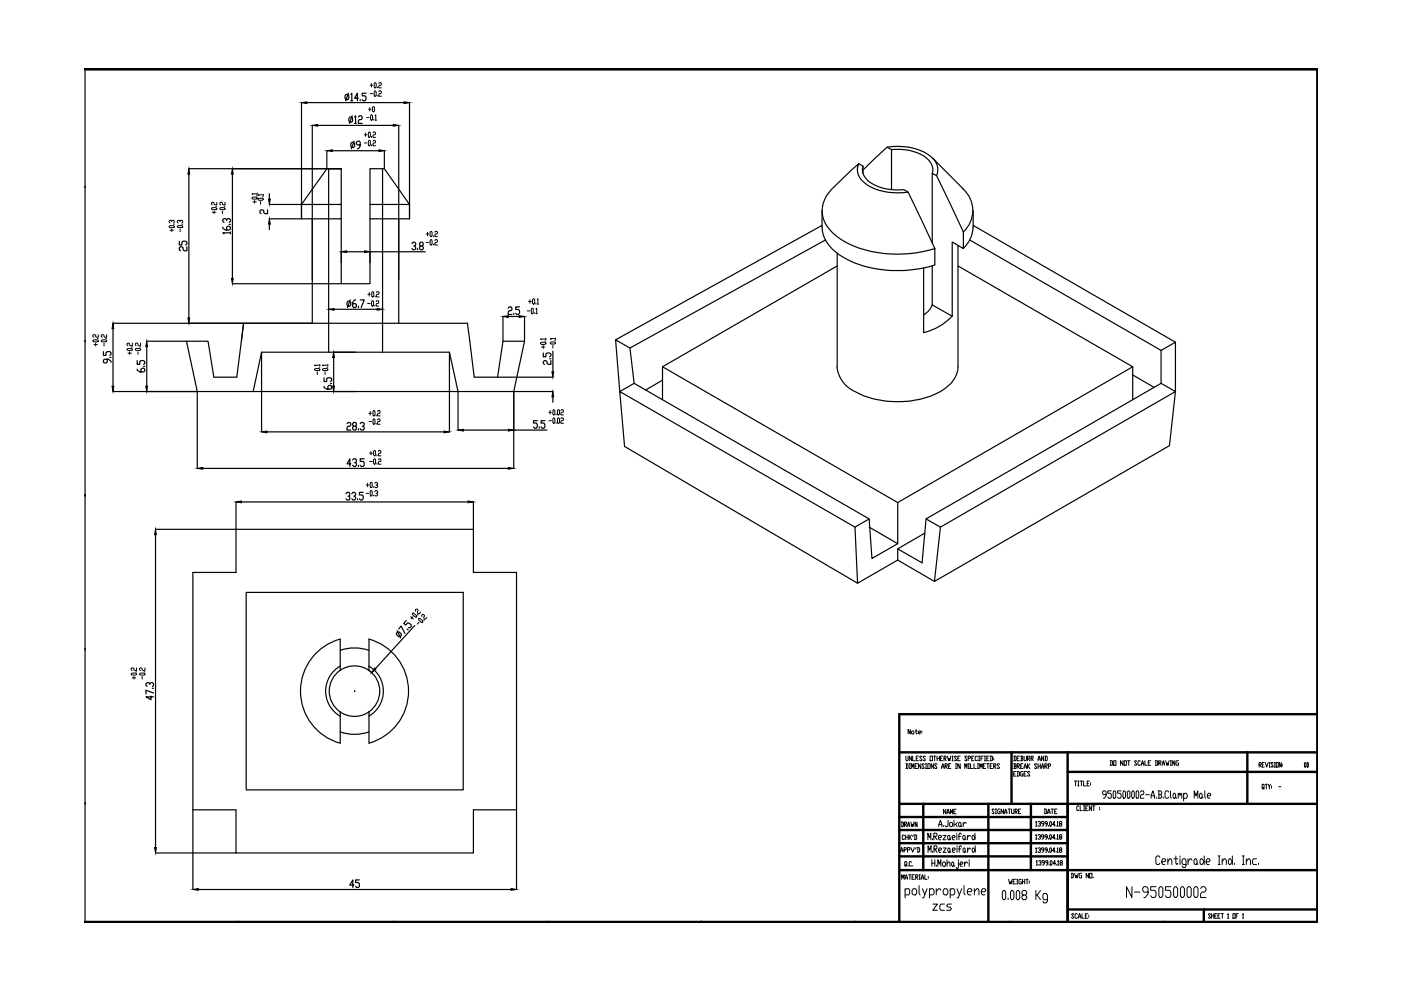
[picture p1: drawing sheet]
<svg xmlns="http://www.w3.org/2000/svg" width="297mm" height="210mm" viewBox="0 0 297 210" stroke-linecap="round" stroke-linejoin="round" font-family="sans-serif">
<!-- layer: 0 -->
<g fill="none" stroke="#000" stroke-width=".25">
<path d="M18 14.6v181M73.9 19.8l-.6 1.6M77.6 19.8h-.8v.5h.6l.2 .3v.5l-.2 .3h-.4l-.2-.3M40 35.8h32.3v7.5h-8.4M40 36.9v30.5M49.3 36.9v22.1M63.9 21.8v24.6M65.1 21.8h20.6M66.2 26.6v41.9M67.4 26.6h16M69.3 35.8l-5.4 7.5v3.1M69.3 32v3.7"/>
<path d="M69.7 35.8v38.9M70.4 32h9.9M73.4 20h.4l.2 .3-.2 .8h-.4l-.2-.3v-.5zM74.2 24.8h.4l.2 .3-.2 .8h-.4l-.2-.3v-.5zM74.4 20l.2-.2v1.6M74.4 21.4h.4M74.6 30.2h.4l.2 .3v.5l-.2 .3h-.4l-.2-.3v-.5zM74.7 24.6l-.6 1.6M75.1 29.9l-.6 1.6M75.2 24.8l.2-.2v1.6M75.2 26.2h.4M76 24.8l.2-.2h.4l.2 .2v.3l-.2 .3h-.4l-.2 .2v.6h.8"/>
<path d="M76 20.8h-.8l.6-1v1.6M76.4 30.7h-.6l-.2-.2v-.3l.2-.3h.4l.2 .3v.8l-.4 .5h-.2M76.4 21.1v.3M78.4 35.8h3.1l5.3 7.5h-8.4zM81.1 35.8v38.9M81.5 32v3.7M84.5 26.6v41.9M86.8 21.8v24.6h-8.4v-3.1M182.1 34.7l.9 .5a3.5 3.5 0 0 0 2.4 4 11.2 11.2 0 0 0 6.2 1l.9 .5M183 36.1l5.1-4.9a11.6 11.6 0 0 1 9.8 2.5 3.3 3.3 0 0 1 .7 3.6l5.7 11.9v3.5l-2.4-1.4v15.8l-4.2-2.5v-8.3M183 35.2v1.5M188.1 31.2l.9 .5"/>
<path d="M189 31.7a10.4 10.4 0 0 1 7.5 1.9 2.99 2.99 0 0 1 1.2 3.1v14.8M189 31.7v8.5M197.7 36.7l.9 .6M197.7 33.5l6.5 6.5M38 51.1v.8h.6v-.5l.2-.3h.6l.2 .3v.3l-.2 .2M39.6 52.3v.9h-.5l-.3-.2v-.5l-.2-.2h-.3l-.3 .2v.5l.3 .2M47.2 48.2v.2l.6 .4h.8l.3-.2v-.4l-.3-.2h-.3l-.3 .2v.6M48 46.7l-.2-.3h-.3l-.3 .2v.3l.3 .3M48 46.6l.3-.2h.3l.3 .2v.3l-.3 .3M48.6 47.6h.3M48.9 49.4h-1.7l.3 .2M48.9 49.2v.4"/>
<path d="M56.7 44.5v.8h-.5l-.3-.2v-.4l-.5-.2-.3 .2v.4l.3 .2M57.1 46.4h6.8M57.1 43.3h6.8M57.1 41.1v1.1M57.1 47.5v1.2M72.3 43.3v3.1h-8.4M72.3 46.4v13.8h6.1v-13.8M72.3 53.4v2.3M73.5 53.4h3.8M87.3 51.6l.2-.2h.4l.2 .5-.2 .3h-.2M87.9 52.2l.2 .3-.2 .5h-.4l-.2-.3M88.5 52.7v.3"/>
<path d="M89.2 52.2l-.3-.3 .3-.5h.3l.2 .2-.2 .6h-.3l-.3 .3 .3 .5h.3l.2-.3-.2-.5M90.2 53.4h-11.8v2.3M174.3 44.7v3.4a7.8 7.8 0 0 0 4.7 6.6 25.2 25.2 0 0 0 19.2 1.5v-3.5a25.6 25.6 0 0 1-19.2-1.5 8.3 8.3 0 0 1-4.7-6.5 7 7 0 0 1 2.1-4.6l5.7-5.4a3.5 3.5 0 0 0 1.8 4.5 12.9 12.9 0 0 0 8.6 1.5l5.7 12M174.3 47.8l-43.8 24.3M175 50.9l-41.4 22.9M177.5 53.7v24.1M177.5 56.4l-37 21.4M195.8 56.8v13.7M203.1 52v25.8a6.5 6.5 0 0 1-3.7 5.2 20.1 20.1 0 0 1-18.1 0M203.1 56.4l37.1 21.4M204.2 40a6.1 6.1 0 0 1 0 9.2M205.6 50.9l40.6 23.4"/>
<path d="M206.3 44.7a11.6 11.6 0 0 1-.4 5.6 6.6 6.6 0 0 1-1.7 2.4M206.3 47.8l42.9 24.8M21.9 74.5v.9h.6v-.6l.2-.3h.6l.2 .3v.3l-.2 .3M22.7 76.2v.6l-.2 .2-.6-.2v-.4l.3-.2h.8l.5 .4v.2M23.3 75.8h.2M24 68.5h75.1l1.4 11.5h16.7M24 69.7v12.2M29.1 78.3v.2l.5 .4h.8l.3-.2v-.4l-.3-.2-.5 .2v.6M29.1 76.5v.8h.5v-.6l.3-.2h.5l.3 .2v.4l-.3 .2M30.4 77.7h.3M31.1 72.3h8.4M31.1 73.5v8.4"/>
<path d="M49.3 60.2h23M51.2 72.3l.4-3.8-1.4 11.5h-4.9l-1.2-7.7h-4.6l2.3 10.7M55.5 74.7v16.9M69.7 65.6h.1M70.7 75.8v6.1M70.8 65.6h9.2M73.8 63.8h.4l.2 .3v.5l-.2 .3h-.4l-.2-.3v-.5zM74.3 63.6l-.6 1.6M75.4 63.6h-.2l-.4 .5v.8l.2 .3h.4l.2-.3-.2-.5h-.6M76 64.9v.3M76.4 63.6h.8l-.6 1.6M81.1 65.6h.1"/>
<path d="M95.3 74.7v16.9M105.5 80l1.1-7.7h4.6l-2.3 10.7M106.6 67.1v5.2M107.7 65.4l.3-.3h.3l.2 .3-.2 .5h-.3l-.3 .3v.5h.8M107.8 67.1h2.3M108.9 66.4v.3M110.2 65.1h-.9v.5h.6l.3 .3v.5l-.3 .3h-.3l-.3-.3M111.2 67.1v5.2M115.2 74.8v.8h.5v-.5l.3-.3h.5l.3 .3v.3l-.3 .2M116.5 76.1h.3M116.8 76.5v.8l-.8-.2v-.4l-.3-.2h-.3l-.2 .2v.4l.2 .2M117.2 74.5v4.3"/>
<path d="M177.5 77.8a6.5 6.5 0 0 0 3.7 5.2M197.7 64.6l-.8 1.2-1.1 1M201.9 67a11.9 11.9 0 0 1-6.1 3.5M240.2 79.5l4.5 2.6M24 83h93.2M41.8 83.1v16.2M43 99.3h64.8M53.7 83l1.8-8.3h39.8l1.8 8.3M56.6 91.6h37.5M68.7 81.9v.2l.6 .4h.8l.2-.2v-.4l-.2-.2-.6 .2v.6M68.7 80.1v.8h.6v-.6l.2-.2h.6l.2 .2v.4l-.2 .2M70.1 81.3h.2"/>
<path d="M73.6 89.8l.2-.2h.4l.2 .2-.2 .6h-.4l-.2 .2v.6h.8M74.4 98.3h-.8l.6-1v1.6M74.8 97.5l.2-.2h.4l.2 .5-.2 .3h-.2M75 90.4l-.2-.3 .2-.5h.4l.2 .2-.2 .6h-.4l-.2 .2 .2 .6h.4l.2-.3-.2-.5M75.4 98.1l.2 .2-.2 .6h-.4l-.2-.3M76 90.9v.3M76 98.6v.3M76.4 89.8l.2-.2h.4l.2 .2-.2 .6h-.2M77 90.4l.2 .2-.2 .6h-.4l-.2-.3M77.2 97.3h-.8v.5h.6l.2 .3v.5l-.2 .3h-.4l-.2-.3M97.1 83.1v8.1M98.3 91.2h9.5"/>
<path d="M108.9 83.1v16.2M108.9 91.2h7.1M113.9 89.2h-.8v.5h.6l.2 .3v.5l-.2 .3h-.4l-.2-.3M114.3 90.5v.3M115.5 89.2h-.8v.5h.6l.2 .3v.5l-.2 .3h-.4l-.2-.3M117.2 84.2v1.1M131.4 83l49.9 28.8 .5 11.9-49.4-29zM131.4 83l3.1-1.7 49.8 28.7M134.5 81.3l-.9-7.5-3.1-1.7 .9 10.9M140.5 84.8v-7l49.8 28.8M140.5 80.6l-3.6 2.1M240.2 84.8v-7l-49.9 28.8v8.7l-5.4 3.1-.6-8.4-3 1.8"/>
<path d="M246.2 81.3v-7l3-1.7v10.4l-1.3 11.5-49.8 28.8 1.3-11.5M33 112.2h17M33 113.4v66.3M50 112.2h50.4v9.2h9.1v67.2M50 106.4v15h-9.1v67.2M51.2 106.4h48M73.4 104.7l.2-.3h.4l.2 .5-.2 .3h-.2M74 105.2l.2 .3-.2 .5h-.4l-.2-.3M74.6 104.7l.2-.3h.4l.2 .5-.4 .3M75.2 105.2l.2 .3-.2 .5h-.4l-.2-.3M75.8 105.7v.3M77 104.4h-.8v.5h.6l.2 .3v.5l-.2 .3h-.4l-.2-.3"/>
<path d="M100.4 106.4v5.8M184.3 111.8l6 3.5M190.3 118.7l7.8 4.6M196.1 113l-5.8 3.4v2.3l-8.5 5M196.3 110l49.9-28.7 3 1.7-49.8 28.8zM196.3 110l-.8 9.3-5.2-2.9M52.2 125.6h46v41.9h-46zM72.1 135.5a11.5 11.5 0 0 0-8.4 11 11.5 11.5 0 0 0 8.4 11.1M72.1 135.5v6.7M78.2 135.5a11.5 11.5 0 0 1 8.4 11 11.5 11.5 0 0 1-8.4 11.1v-6.7M78.2 137.9a9.2 9.2 0 0 0-6.1 0M78.2 135.5v5.8"/>
<path d="M84 134.3l.3-.3h.4l.3 .4 .1 .3-.3 .3h-.3l-.4-.4zM84.2 133.7l.8 1.6M84.5 133.4l.5-.6 .9 1.5M86.1 131.6l-.5 .6 .4 .3 .4-.4h.3l.5 .4v.3l-.2 .3h-.4M86.3 133.4l.2 .2M87.9 132.6l-8.3 9.2M31.8 145.1l-.3-.4h-.3l-.3 .2v.4l.3 .2M31.8 144.9l.2-.2h.3l.3 .2v.4l-.3 .2M32 147.6v.8l-1.1-.7h1.7M32.3 145.9h.3M32.6 146.9l-1.7-.6v.9M72.1 141.2a6.1 6.1 0 0 0 0 10.6"/>
<path d="M72.1 155.2a9.2 9.2 0 0 0 6.1 0M72.1 150.9v6.7M75.1 146.6h.2M75.2 146.5v.1M78.2 141.2a6.1 6.1 0 0 1 0 10.6M78.2 141.3v.9M78.3 142.2l.5 .4M40.9 171.7h9.1v9.1h50.4v-9.1h9.1M33 180.8h17M42 188.6h66.4M75 187.7h-.8l.6-1.1v1.6M76.2 186.6h-.8v.5h.6l.2 .3v.5l-.2 .3h-.4l-.2-.3"/>
<circle cx="75.2" cy="146.5" r="5.4"/>
</g>
<g fill="#000" stroke="#000" stroke-width=".21">
<path d="M40 35.8l.2 1.1h-.4zM49.3 35.8l.1 1.1h-.3zM63.9 21.8l1.2-.2v.4zM66.2 26.6l1.2-.2v.4zM69.3 32l1.1-.2v.3zM80.3 31.8l1.2 .2-1.2 .1zM83.4 26.4l1.1 .2-1.1 .2zM85.7 21.6l1.1 .2-1.1 .2zM49.1 59h.3l-.1 1.2zM57.1 46.4l.2 1.1h-.4zM56.9 42.2h.4l-.2 1.1zM72.3 53.4l1.2-.2v.4z"/>
<path d="M77.3 53.2l1.1 .2-1.1 .2zM24 68.5l.1 1.2h-.4zM31.1 72.3l.2 1.2h-.4zM39.8 67.4h.4l-.2 1.1zM70.7 74.7l.2 1.1h-.4zM69.7 65.6l1.1-.2v.4zM80 65.4l1.1 .2-1.1 .2zM106.6 67.1l1.2-.2v.4zM110.1 66.9l1.1 .2-1.1 .2zM117 78.8h.4l-.2 1.2zM23.7 81.9h.4l-.1 1.1zM30.9 81.9h.4l-.2 1.1z"/>
<path d="M41.8 99.3l1.2-.2v.4zM55.5 91.6l1.1-.2v.4zM70.5 81.9h.4l-.2 1.1zM94.1 91.4l1.2 .2-1.2 .2zM97.1 91.2l1.2-.2v.4zM107.8 99.1l1.1 .2-1.1 .2zM107.8 91l1.1 .2-1.1 .2zM117.2 83l.2 1.2h-.4zM33 112.2l.1 1.2h-.3zM50 106.4l1.2-.2v.4zM99.2 106.2l1.2 .2-1.2 .2zM79.4 141.6l.3 .3-.9 .7z"/>
<path d="M32.8 179.7h.3l-.1 1.1zM40.9 188.6l1.1-.2v.4zM108.4 188.4l1.1 .2-1.1 .2z"/>
</g>
<g fill="none" stroke="#000" stroke-width=".51">
<path d="M190.7 159.5h88.7M214.5 159.5v10.9M226.4 159.5v36.1M264.5 159.5v10.9M279.4 151.4h-88.7v44.1M190.7 170.4h88.7M190.7 178.8h35.7M190.7 176h35.7M190.7 173.2h35.7M195.7 170.4v14.1M209.6 170.4v25.1M218.6 170.4v14.1"/>
<path d="M226.4 163.7h53M190.7 184.5h88.7M190.7 181.6h35.7M226.4 192.8h53M255.2 192.8v2.8"/>
</g>
<path d="M18 14.6h261.4v181h-261.4" fill="none" stroke="#000" stroke-width=".72"/>
<g fill="#000">
<circle cx="50.7" cy="14.6" r=".17"/>
<circle cx="83.4" cy="14.6" r=".17"/>
<circle cx="116" cy="14.6" r=".17"/>
<circle cx="148.7" cy="14.6" r=".17"/>
<circle cx="181.4" cy="14.6" r=".17"/>
<circle cx="214.1" cy="14.6" r=".17"/>
<circle cx="246.8" cy="14.6" r=".17"/>
<circle cx="18" cy="39.8" r=".17"/>
<circle cx="279.4" cy="39.8" r=".17"/>
<circle cx="18" cy="72.4" r=".17"/>
<circle cx="279.4" cy="72.4" r=".17"/>
<circle cx="18" cy="105.1" r=".17"/>
<circle cx="279.4" cy="105.1" r=".17"/>
<circle cx="18" cy="137.8" r=".17"/>
<circle cx="279.4" cy="137.8" r=".17"/>
<circle cx="18" cy="170.4" r=".17"/>
<circle cx="279.4" cy="170.4" r=".17"/>
<circle cx="50.7" cy="195.6" r=".17"/>
<circle cx="83.4" cy="195.6" r=".17"/>
<circle cx="116" cy="195.6" r=".17"/>
<circle cx="148.7" cy="195.6" r=".17"/>
<circle cx="181.4" cy="195.6" r=".17"/>
<circle cx="214.1" cy="195.6" r=".17"/>
<circle cx="246.8" cy="195.6" r=".17"/>
</g>
<g fill="none" stroke="#000" stroke-width=".21">
<path d="M78.5 18.1h.5M78.5 19.9h.5M78.7 17.7v.8M79.5 17.5l.3 .2v.8l-.2 .1-.3-.1zM79.5 19.3l.3 .2v.7l-.2 .2-.3-.2zM80 18.5v.1M80.3 17.7l.1-.2h.3l.2 .2-.2 .4h-.3l-.1 .2v.3h.6M80.3 19.5l.1-.2h.3l.2 .2-.2 .4h-.3l-.1 .1v.4h.6M77.3 28.6h.5M77.3 30.3h.5M77.5 28.2v.7M77.7 24.9h.6"/>
<path d="M78.1 23.2h.6M78.2 28l.3 .2v.7l-.1 .2-.3-.2zM78.2 29.8l.3 .1v.8l-.1 .2-.3-.2zM78.4 22.8v.7M78.7 24.3l.3 .3v.7l-.2 .2-.2-.2zM78.8 28.9v.2M78.8 30.7v.2M79.1 28.2l.1-.2h.3l.1 .2-.1 .4h-.3l-.1 .1v.4h.5M79.1 29.9l.1-.1h.3l.1 .1-.1 .4h-.3l-.1 .2v.4h.5M79.1 22.6l.3 .2v.7l-.2 .2-.2-.2zM79.2 25.3v.2M79.5 24.6l.2-.3v1.2"/>
<path d="M79.5 25.5h.3M80 20.2v.2M35.9 48l.9-.2 .2 .3-1 .2zM36 48.8h.8M36.4 47l-.2-.3h-.2l-.1 .2 .1 .4M36.4 46.9l.2-.2 .4 .2-.2 .4M36.4 48.6v.5M36.8 47.5h.2M37.6 48l1-.2 .1 .3-.9 .2zM38.2 47l-.4-.3-.2 .2v.2l.2 .2M38.2 46.9l.2-.2 .3 .2-.1 .4M38.2 48.6v.5"/>
<path d="M38.6 47.5h.1M44.8 44.2l1-.2 .2 .3-1 .2zM45 45h.8M45.4 44.7v.6M45.8 43.7h.2M46 42.9v.5l-.6-.1v-.3l-.2-.1-.4 .1v.3l.2 .1M46.6 44.2l.9-.2 .2 .3-.9 .2zM47.2 44.7v.6M47.5 43.7h.2M47.7 42.9v.5h-.4l-.1-.1v-.3l-.4-.1-.2 .1v.3l.2 .1M53.4 42l.2-.2h.8l.1 .3-.9 .1zM53.6 42.8h.8"/>
<path d="M54 42.5v.6M54.4 41.5h.1M54.5 41.1h-1.1l.2 .1M54.5 40.9v.3M54.7 42.2l.9-.2 .2 .3-.2 .2h-.7zM55.2 42.7v.6M55.6 41.7h.2M55.8 41.3h-1.1l.2 .1M55.8 41.2v.2M90.3 49.6h.6M90.3 51.4h.6M90.6 49.2v.8"/>
<path d="M91.2 49.2l.2-.1 .2 .1-.1 1-.3-.2zM91.4 50.8l.2 .2-.1 .9-.3-.1v-.8zM91.9 50v.2M91.9 51.8v.1M92.2 49.2l.1-.1h.3l.2 .1-.2 .4h-.3l-.1 .2v.4h.6M92.2 51l.1-.2h.3l.2 .2-.2 .4h-.3l-.1 .2v.3h.6M19.7 72.2l.2-.1h.8l.1 .2-.9 .2zM19.9 73.1h.8M20.3 72.8v.6M20.7 71.8h.1M20.8 71v.5h-.4l-.3-.5-.4 .1v.3l.2 .1M21.5 72.2l.2-.1h.7l.2 .2-.9 .2z"/>
<path d="M22.1 72.8v.6M22.4 71.8h.2M22.6 71v.5h-.4l-.4-.5-.3 .1v.3l.2 .1M26.9 74l1-.1 .2 .3-1 .1zM27.1 74.9h.8M27.5 74.6v.5M27.9 73.6h.2M28.1 72.7v.6h-.4l-.4-.6-.4 .2v.3l.2 .1M28.7 74l.9-.1 .2 .3-.9 .1zM29.3 74.6v.5M29.6 73.6h.2M29.8 72.7v.6l-.5-.1-.2-.5-.4 .2 .2 .4"/>
<path d="M66.7 78.3l.9-.2 .2 .3-.2 .2h-.7zM67.3 78.8v.6M67.6 77.9h.2M67.8 77.4h-1.1l.2 .2M67.8 77.3v.3M68.4 78.3l.9-.2 .2 .3-.2 .2h-.8zM68.9 78.8v.6M69.3 77.9h.2M69.5 77.4h-1.1l.1 .2M69.5 77.3v.3M77.9 64.3h.6M78 62.4h.5"/>
<path d="M78.3 62v.8M78.9 63.8l.3 .2v.7l-.2 .2-.2-.2zM79 61.8l.2 .2-.1 .9-.3-.1zM79.5 64.7v.2M79.5 62.8v.1M79.8 64l.1-.2h.3l.1 .2-.1 .3h-.3l-.1 .2v.4h.5M79.8 62l.2-.2 .4 .2-.2 .4-.4 .2v.3h.6M111.8 65.9h.6M112.1 63.9h.5M112.4 63.5v.8M112.8 65.4l.3 .1-.2 1-.3-.2zM113.1 63.3l.3 .2v.8l-.2 .2-.3-.2v-.8z"/>
<path d="M113.4 66.3v.2M113.6 65.5l.2-.1v1.1M113.6 66.5h.3M113.6 64.3v.2M113.9 63.5l.1-.2v1.2M113.9 64.5h.3M114.6 72.7l.2-.1h.7l.2 .3-.2 .1h-.7zM114.8 73.6h.7M115.2 73.3v.6M115.5 72.3h.2M115.7 71.9h-1.1l.2 .1M115.7 71.7v.3"/>
<path d="M116.7 72.6l.9-.1 .2 .3-1 .1zM117.2 73.2v.6M117.6 72.2h.2M117.8 71.8h-1.1l.1 .2M117.8 71.7v.3M78.2 87.6h.6M78.2 89.4h.6M78.4 96.1h.6M78.4 97.8h.6M78.5 87.2v.8M78.7 95.7v.7M79.2 97.5l.2-.2 .2 .2-.1 .9-.3-.2z"/>
<path d="M79.2 87l.3 .2v.8l-.2 .2-.2-.2zM79.2 88.8l.3 .2v.7l-.2 .3-.2-.3zM79.4 95.5l.2 .2-.1 .9-.3-.2v-.7zM79.8 88v.2M79.8 89.7v.3M79.9 96.4v.2M79.9 98.2v.2M80.1 87.2l.1-.2h.3l.1 .2-.1 .4h-.3l-.1 .2v.4h.5M80.1 89l.1-.2h.3l.1 .2-.1 .4h-.3l-.1 .2v.4h.5M80.2 95.7l.1-.2h.3l.2 .2-.2 .4h-.3l-.1 .2v.3h.6M80.2 97.5l.1-.2h.3l.2 .2-.2 .3h-.3l-.1 .2v.4h.6M116.4 87.4h.5"/>
<path d="M116.4 89.2h.5M116.6 87v.8M117.3 86.9l.3 .1v.8l-.1 .2-.3-.2zM117.3 88.6l.3 .2v.8l-.1 .1-.3-.1zM117.9 87.8v.2M117.9 89.6v.1M118.3 86.9l.3 .1-.1 1-.3-.2zM118.3 88.6l.3 .2-.1 .9-.3-.1zM118.9 87l.1-.1h.3l.2 .1-.2 .4h-.3l-.1 .2v.4h.6M118.9 88.8l.1-.2h.3l.2 .2-.2 .4h-.3l-.1 .2v.3h.6M77.6 102.8h.6M77.6 104.6h.6"/>
<path d="M77.9 102.4v.8M78.6 102.3l.3 .1-.1 1-.3-.2zM78.6 104l.3 .2-.1 1-.3-.2zM79.2 103.2v.2M79.2 105v.2M79.5 102.4l.1-.1 .5 .1v.3l-.3 .1M79.5 104.2l.1-.2h.3l.2 .2-.3 .4M79.9 102.8l.2 .2-.2 .4-.4-.2M79.9 104.6l.2 .2-.2 .4-.4-.2M87.1 130.7l.5 .5M87.5 130l.8 .5-.1 .4-.7-.6zM87.5 130.8l-.3 .4"/>
<path d="M88.1 129.6v-.3l.2-.2 .3 .2-.1 .7 .3 .2 .4-.4M88.5 130.3l.1 .1M88.8 131.1l.8 .5 .1 .3-.4 .1-.5-.6zM88.9 131.9l-.4 .4M89.5 130.7l-.1-.2 .2-.2h.2l.2 .3-.2 .3 .1 .2 .2 .2 .4-.4M89.8 131.4l.2 .1M27.8 142.9l.2-.2h.8l.2 .3-1 .1zM28 143.7h.8M28.4 143.4v.6M28.8 142.5h.2M29 141.6v.6h-.4l-.2-.2v-.3l-.4-.1-.2 .1v.3l.2 .2M29.6 142.9l.2-.2h.7l.2 .3-.9 .1z"/>
<path d="M30.1 143.4v.6M30.5 142.5h.2M30.7 141.6v.6h-.3l-.3-.2v-.3l-.3-.1-.2 .1v.3l.2 .2M193 154.6v1l-.5-1v1M193.4 155l.4 .2-.2 .4-.3-.2zM194 155h.5M194.2 154.6v.8l.2 .2 .1-.2M194.7 155.3h.4v-.3l-.4 .2 .2 .4h.2M195.5 155v.2M195.5 155.3v.1M191.1 174.3h.3l.2 .2v.6l-.2 .2h-.3M191.2 174.3v1"/>
<path d="M191.8 174.8h.3l.1-.2-.1-.3h-.3v1M191.8 177.2l-.2-.2h-.2l-.1 .2 .1 .8 .4-.2M191.9 174.8l.3 .5M192 177v1M192 177.5h.5M192.1 160.3l.1 1 .3-.2v-.8M192.1 161.9h.3l.1 .2v.7l-.1 .1h-.3M192.2 161.9v1M192.4 175.3l.3-1 .2 1M192.4 174.9h.5M192.5 177v1M192.7 177v1"/>
<path d="M192.8 161.9h.2M192.8 162.9h.2M192.9 177.5l.4 .5M192.9 161.9v1M193.1 174.3l.2 1 .2-.5v.5l.3-1M193.1 179.7l.4 1 .4-1M193.3 177l-.6 .5M193.3 160.3v1l-.5-1v1M193.3 162.9v-1l.2 .7 .3-.7v1M193.5 160.3v1h.5M193.6 177l-.1 .4M193.8 177h.4l.2 .2v.6l-.2 .2h-.4"/>
<path d="M194 177v1M194 162.4h.3M194.2 179.7l-.1 .3M194.3 160.8h.2M194.4 174.3v1l-.4-1v1M194.5 179.7h.4l.1 .2v.6l-.1 .2h-.4M194.5 161.9h-.5v1h.5M194.6 179.7v1M194.7 160.3h-.4v1h.4M195.2 161.9v1l-.5-1v1M195.5 160.5l-.1-.2-.4 .2 .5 .6-.1 .2-.4-.2M196 162.1l-.2-.2-.3 .2 .5 .7-.2 .1-.3-.1"/>
<path d="M196.2 160.5l-.1-.2-.4 .2 .5 .6-.1 .2-.4-.2M196.2 161.9h.3M196.2 162.9h.3M196.3 161.9v1M196.7 161.9h.5v1h-.5zM196.7 178.1v-1.4l.4 .9 .3-.9v1.4M197.2 160.3h.5v1h-.5zM197.7 177.8v.3M198 161.9v1l-.6-1v1M198 160.3h.4M198 177.3h.5l.2-.2-.2-.4h-.5v1.4M198.2 160.3v1"/>
<path d="M198.2 177.3l.5 .8M198.7 162.1l-.2-.2-.3 .2 .5 .7-.2 .1-.3-.1M198.7 160.8h.5M198.7 160.3v1M199 177.6h.5l.1-.3-.1-.2h-.4l-.1 .2v.5l.1 .3h.4M199.1 175.3v-.5l.3-.9 .3 1.4M199.1 174.8h.6M199.2 160.3v1M199.4 160.8h.2M199.6 162.9l.3-1 .3 1M199.6 162.6h.6M199.9 160.3h-.5v1h.5"/>
<path d="M199.9 177.1h.7l-.7 1h.7M200 179.8h.6l-.6 .9h.6M200 175v.3M200.2 160.8l.4-.1-.1-.4h-.3v1M200.3 160.8l.3 .5M200.4 162.4h.3l.2-.1-.2-.4h-.3v1M200.5 162.4l.4 .5M200.5 171.6v1l-.5-1v1M200.8 172.6l.2-1 .3 1M200.8 172.3h.5M200.9 160.3l.2 1 .2-.5 .1 .5 .2-1M201 173.9v1.1l-.2 .3h-.3l-.1-.3"/>
<path d="M201.1 177.1l.3 .2v.5l-.1 .3-.4-.3v-.5zM201.1 179.8l.3 .2v.5l-.1 .2-.3-.2v-.5zM201.1 162.4h.3M201.4 177.8l.1 .3M201.5 174.4h.3l.2 .2v.4l-.2 .3h-.3l-.2-.3zM201.5 172.6v-1l.3 .7 .2-.7v1M201.6 161.9h-.5v1h.5M201.8 161.3h.3M201.8 160.3h.3M201.9 177.6h.5l.1-.3-.1-.2h-.3l-.2 .2v.5l.2 .3h.3M202 160.3v1M202.2 172.1h.3"/>
<path d="M202.3 173.9v1.4M202.6 161.9h.2M202.6 162.9h.2M202.6 174.8l.3 .5M202.7 161.9v1M202.7 171.6h-.5v1h.5M202.8 160.5l-.1-.2-.3 .2 .4 .6-.1 .2-.3-.2M202.9 176.7v.2M202.9 177.1v1M202.9 179.3v.3M202.9 179.8v.9M202.9 174.4l-.3 .4h-.3"/>
<path d="M203.1 160.8h.2M203.2 177.3h.5M203.4 174.4l.4 .2v.4l-.2 .3-.4-.3v-.4zM203.6 160.3h-.5v1h.5M203.6 161.9v1l-.5-1v1M203.8 175l.1 .3M203.8 176.9l-.1-.2-.4 .2v1.2M203.8 179.6l-.1-.3-.3 .3v1.1M204.2 174.4v.9M204.3 177.1l.3 .2v.5l-.1 .3-.4-.3v-.5zM204.3 179.8l.3 .2-.1 .7-.3-.2v-.5zM204.6 162.9v-1l.2 .7 .2-.7v1"/>
<path d="M204.6 177.8l.2 .3M204.9 174.6l-.3-.2-.4 .4M205 160.5l-.1-.2-.3 .2 .4 .6-.1 .2-.3-.2M205.1 177.1v1M205.1 179.8v.9M205.3 160.8l.5-.1-.1-.4h-.4v1M205.3 161.9h.2M205.3 162.9h.2M205.4 161.9v1M205.7 177.3l-.3-.2-.3 .5M205.8 161.9v1h.4M206 160.8h.2"/>
<path d="M206.2 177.1h.2l.3 .5-.3 .5-.3-.3v-.5zM206.3 179.8l.5 .5-.4 .4-.3-.2v-.5zM206.5 160.3h-.5v1h.5M206.5 161.9v1h.5M206.7 176.7v1.4M206.8 179.3v1.4M207.3 160.5l-.2-.2-.3 .2 .1 .8 .4-.2M207.3 161.9h.2M207.3 162.9h.2M207.3 161.9v1M207.5 161.3h.2M207.5 160.3h.2"/>
<path d="M207.6 160.3v1M207.7 162.9v-1l.3 .7 .2-.7v1M208 160.8h.2M208.5 160.3h-.5v1M208.5 162.4h.2M208.7 161.3h.3M208.7 160.3h.3M208.8 160.3v1M209 161.9h-.5v1h.5M209.2 160.8h.3M209.2 161.9h.5M209.5 161.9v1"/>
<path d="M209.7 160.3h-.5v1h.5M209.9 160.3h.4l.1 .2v.6l-.1 .2h-.4M209.9 162.4h.3M210.1 160.3v1M210.4 161.9h-.5v1h.5M210.7 162.4h.3l.2-.1-.2-.4h-.3v1M210.7 160.7v.1M210.7 161v.1M210.8 171.7l-.1-.2-.4 .2 .5 .7-.1 .1-.4-.1M210.8 162.4l.4 .5M211 172.5h.3M211 171.5h.3"/>
<path d="M211.2 171.5v1M211.9 162.1l-.1-.2-.4 .2 .5 .7-.1 .1-.4-.1M212 171.5h-.3l-.2 .2 .2 .8h.3v-.5h-.1M212.8 171.5v1l-.5-1v1M213 172.5l.2-1 .3 1M213 172.2h.5M213.7 171.5h.5M214 171.5v1M214.5 171.5v.9l.1 .1 .4-.1v-.9M214.9 160.3h.4l.1 .2v.6l-.1 .2h-.4M214.9 161.9h.4l.1 .2-.1 .3M214.9 164.1h.3"/>
<path d="M215.1 162.4h.2l.1 .4-.1 .1h-.4M215.1 160.3v1M215.1 161.9v1M215.2 172h.4l.1-.1-.1-.4h-.4v1M215.3 172l.4 .5M215.4 163.6h-.5v.9h.5M215.6 162.4h.4l.2-.1-.2-.4h-.4v1M215.6 163.6h.4l.2 .1v.7l-.2 .1h-.4M215.6 160.8h.3M215.8 162.4l.4 .5M215.8 163.6v.9M215.9 172h.3"/>
<path d="M216.2 160.3h-.6v1h.6M216.4 160.3h.3l.2 .2-.2 .3M216.4 171.5h-.5v1h.5M216.4 162.4h.2M216.5 160.8h.2l.2 .3-.2 .2h-.3M216.5 160.3v1M216.9 161.9h-.5v1h.5M216.9 163.6h-.4l-.1 .1 .1 .8h.4v-.4h-.2M217.1 160.3l.2 1 .3-.2v-.8M217.1 162.9l.3-1 .2 1M217.1 162.6h.5M217.1 164.1h.3"/>
<path d="M217.6 163.6h-.5v.9h.5M217.8 160.8l.6-.1-.2-.4h-.4v1M217.8 161.9v1M218 160.8l.4 .5M218 162.4l.4 .5M218.4 161.9l-.6 .5M218.4 163.7l-.4-.1-.2 .1 .6 .7-.2 .1-.4-.1M218.6 160.8l.5-.1-.2-.4h-.3v1M218.7 160.8l.4 .5M219.6 174.3l.1-.1v1M219.6 177.1l.1-.1v.9M219.6 179.9l.1-.2v1"/>
<path d="M219.6 175.2h.2M219.6 177.9h.2M219.8 162.1l-.1-.2-.4 .2 .5 .7-.1 .1-.4-.1M220.1 161.3l.2-1 .3 1M220.1 174.3l.4-.1 .1 .3-.3 .2M220.1 177.1l.4-.1 .1 .3-.3 .2M220.1 179.9l.4-.2 .1 .3-.3 .2M220.1 162.4h.5M220.1 161h.5M220.1 161.9v1M220.5 174.7l.1 .1-.1 .4-.4-.2M220.5 177.5l.1 .1-.1 .3-.4-.1"/>
<path d="M220.6 161.9v1M220.8 162.9l.3-1 .2 1M220.8 162.6h.5M221.3 160.3v1l-.5-1v1M221.3 174.7h-.4l-.1-.2 .1-.3 .4 .1v.5l-.4 .4M221.3 177.5h-.4l-.1-.2 .1-.3 .4 .1v.5l-.4 .3M221.4 171.5h.4l.1 .2v.7l-.5 .1M221.5 160.3h.4l.1 .2v.6l-.1 .2h-.4M221.5 162.4h.4l.1-.1-.1-.4h-.4v1M221.5 171.5v1M221.7 160.3v1M221.7 162.4l.3 .5"/>
<path d="M222 174.7h-.3l-.1-.2 .1-.3 .3 .1v.5l-.3 .4M222 177.5h-.3l-.1-.2 .1-.3 .3 .1v.5l-.3 .3M222.1 172.5l.3-1 .2 1M222.1 172.2h.5M222.3 162.4h.3l.2-.1-.2-.4h-.3v1M222.3 175v.2M222.3 177.8v.1M222.7 174.2l.2 .1-.1 .9-.3-.2zM222.7 177l.2 .1-.1 .8-.3-.1zM222.7 179.7l.2 .2-.1 .8-.3-.1zM222.9 171.5h.5M223.1 171.5v1"/>
<path d="M223.6 172h.3M223.6 174.8h-.5l.4-.6v1M223.6 177.6h-.5l.4-.6v.9M223.9 175v.2M223.9 177.8v.1M224.1 171.5h-.5v1h.5M224.2 174.3v-.1v1M224.2 177.1v-.1v.9M224.2 179.9v-.2v1M224.2 175.2h.2M224.2 177.9h.2M224.7 174.7l-.1-.2 .1-.3 .4 .1-.1 .4-.4 .1 .1 .4 .4-.2-.1-.3"/>
<path d="M224.7 177.5l-.1-.2 .1-.3 .4 .1-.1 .4-.4 .1 .1 .3 .4-.1-.1-.3M227.8 165.6h.5M228 165.6v1M228.5 165.6h.3M228.5 166.6h.3M228.6 165.6v1M228.8 171l-.2-.1-.3 .1v.7l.1 .2 .4-.2M229 170.9v1h.5M229 165.6h.5M229.3 165.6v1M229.7 165.6v1h.6M229.7 170.9h.3"/>
<path d="M229.7 171.9h.3M229.9 170.9v1M230.2 171.4h.3M230.5 166.1h.3M230.7 170.9h-.5v1h.5M231 165.6h-.5v1h.5M231.2 165.9v.2M231.2 166.3v.2M231.4 170.9v1l-.4-1v1M231.7 170.9h.5M231.9 170.9v1M233.1 171.2v.2"/>
<path d="M233.1 171.5v.2M234.5 168.5h-.6l-.1-.3 .1-.5h.4l.2 .2v.8l-.4 .5h-.2M235.4 161.3l.5 .1v.7l-.1 .2h-.4M235.5 161.3v1M235.6 167.7h-.7v.5h.6l.1 .3v.5l-.1 .2h-.4l-.2-.2M236.1 161.3h.5v1h-.5zM236.2 167.7h.2l.2 .2v1.1l-.2 .2h-.2l-.2-.2v-1.1zM237.7 167.7h-.8v.5h.6l.2 .3v.5l-.2 .2h-.4l-.2-.2M238.1 161.3v1l-.5-1v1M238.3 167.7l.3 .2v1.1l-.2 .2-.3-.2v-1.1zM238.3 161.3h.5v1h-.5zM239.1 161.3h.5"/>
<path d="M239.2 167.7l.4 .2v1.1l-.2 .2-.4-.2v-1.1zM239.3 161.3v1M240.1 167.7l.4 .2v1.1l-.2 .2-.4-.2v-1.1zM241 161.4l-.1-.1-.4 .1 .5 .7-.1 .2-.4-.2M241 167.7h.3l.1 .2v1.1l-.1 .2h-.3l-.1-.2v-1.1zM241.8 161.4l-.2-.1-.3 .1 .1 .9 .4-.2M241.8 167.9l.2-.2h.4l.1 .2-.1 .6h-.4l-.2 .2v.5h.7M242 162.3l.2-1 .3 1M242 161.9h.5M242.7 161.3v1h.5M242.9 168.5h.8M243.5 161.8h.2"/>
<path d="M244 161.3h-.5v1h.5M244.1 169.2v-.5l.3-1 .4 1v.5M244.1 168.7h.7M244.9 161.3l.5 .1v.7l-.1 .2h-.4M245.1 161.3v1M245.2 169v.2M245.5 167.7h.6l.2 .2-.2 .6M245.7 161.8h.3l.2-.4-.5-.1v1M245.7 168.5h.4l.2 .5-.2 .2h-.6M245.7 167.7v1.5M245.8 161.8l.4 .5M246.4 162.3l.3-1 .2 1"/>
<path d="M246.4 161.9h.5M246.6 169v.2M247.1 161.3l.3 1 .1-.5 .2 .5 .2-1M247.8 167.9l-.2-.2h-.4l-.2 .2v1.1l.2 .2h.4l.2-.2M248.1 161.3h.3M248.1 162.3h.3M248.2 167.7v1.3l.1 .2M248.2 161.3v1M248.9 168.2h.2l.2 .3v.5l-.2 .2h-.2l-.2-.2zM249.1 161.3v1l-.5-1v1M249.3 169l.2 .2M249.8 168.5l.2-.3 .2 .5"/>
<path d="M249.8 168.2v1M249.9 161.3l-.6 .1 .2 .9h.4v-.5h-.2M250.2 168.5l.2-.3 .2 .3v.7M251 168.5l.1-.3h.4l.2 .3v.5l-.2 .2h-.5M251 168.2v1.6M253.2 169.2v-1.5l.4 1 .4-1v1.5M254.5 168.2l.4 .3v.5l-.2 .2-.4-.2v-.5zM254.9 169l.2 .2M255.4 167.7v1.3l.2 .2M256 168.7h.5l.3-.2-.3-.3h-.3l-.2 .3v.5l.2 .2h.3M267 162.1l.4-.1-.1-.3h-.3v.9M267.1 162.1l.3 .5"/>
<path d="M267.6 162.1h.2M267.8 167l.1 .1-.2 .2-.1-.8 .1-.2h.2l.1 1M268.1 161.7h-.5v.9h.5M268.2 166.3h.5M268.3 161.7l.3 .9 .3-.9M268.5 166.3v1M268.9 166.3l.2 1M269.1 162.6h.2M269.1 161.7h.2M269.2 161.7v.9M269.4 166.3l-.3 .5M269.6 166.6v.2"/>
<path d="M269.6 167v.1M270 161.8l-.1-.1h-.3l-.1 .1 .5 .7-.1 .1h-.3l-.1-.1M270.2 162.6h.2M270.2 161.7h.2M270.3 161.7v.9M270.6 161.7h.4v.9h-.4zM271.1 166.8h.5M271.7 161.7v.9l-.5-.9v.9M271.9 162v.1M271.9 162.3v.2M276.7 161.7l.2 .1-.1 .8-.2-.1zM277.2 161.7l.2 .1-.1 .8-.2-.1z"/>
<path d="M190.9 180.7l.3-1 .2 1M190.9 180.4h.5M191.2 186.4v-.9l.2 .6 .3-.6v.9M191.7 180.2h.3l.2-.2-.2-.3h-.3v1M191.9 186.4l.3-.9 .2 .9M191.9 188.8l.3-.4h.5l.2 .4v.6l-.2 .3h-.8M191.9 186.1h.5M191.9 188.4v2M192 183.3l.2 .2-.3 .1v-.9l.4 .1-.1 .7 .1 .1M192.4 180.2h.4l.1-.2-.1-.3h-.4v1M192.5 183.5v.1M192.7 185.5h.4"/>
<path d="M192.9 185.5v.9M193.3 182.8l-.2-.1-.3 .1v.7l.1 .1 .4-.1M193.4 186h.2M193.5 183.5v.1M193.6 188.4h.5l.3 .4v.6l-.3 .3h-.5l-.2-.3v-.6zM193.9 185.5h-.5v.9h.5M194.1 186h.4l.1-.2-.1-.3h-.4v.9M194.2 186l.4 .4M194.9 187.7v1.7l.2 .3M194.9 185.5h.2M194.9 186.4h.2M195 185.5v.9"/>
<path d="M195.3 186.4l.3-.9 .2 .9M195.3 186.1h.5M195.6 188.4l.5 1.3M196.1 185.5v.9h.5M196.6 188.4l-.8 2h-.2M196.8 180.7v-1.4l.3 1 .3-1v1.4M196.8 185.8v.2M196.8 186.1v.2M197.1 188.8l.2-.4h.5l.2 .4v.6l-.2 .3h-.7M197.1 188.4v2M197.6 182.3v1.4M197.6 183h.6"/>
<path d="M197.7 180.5v.2M197.8 191.7h1l-1 1.3h1M198 180h.5l.2-.2-.2-.5h-.5v1.4M198.2 182.3v1.4M198.2 180l.5 .7M198.5 188.4v1.3M198.5 183.4v.3M198.8 183.7v-1.4l.4 .9 .3-.9v1.4M199 180.3h.5l.1-.3-.1-.2h-.3l-.2 .2v.5l.2 .2h.3M199.5 188.8l-.2-.4h-.3l-.5 .7M200 182.8h.3l.1 .2-.1 .7h-.3l-.2-.3zM200.2 188.4h.5l.3 .4v.6l-.3 .3h-.5l-.2-.3v-.6z"/>
<path d="M200.2 191.7h-.7l-.2 .3v.7l.2 .3h.7M200.8 183.2l.5-.4 .1 .2v.7M200.8 182.3v1.4M201.4 180.5l.2 .2M201.5 188.8l.2-.4h.5l.2 .4v.6l-.2 .3h-.7M201.5 188.4v2M201.7 191.7h-.7l-.3 .3 .3 .3h.5l.2 .4-.2 .3h-.8M201.9 180.3h.5l.2-.3-.2-.2h-.3l-.2 .2 .2 .7h.3M201.9 182.8l.3 .2-.1 .7-.3-.3zM202.2 183.4l.2 .3M202.9 188.4l.5 1.3M203.2 182.8v1.1l-.2 .3-.3-.3"/>
<path d="M203.2 180h.5M203.2 182.3v.2M203.5 183.2h.5l.2-.2-.2-.2h-.3l-.2 .2 .2 .7h.3M203.9 188.4l-.7 2h-.3M204.4 187.7v1.7l.2 .3M204.5 182.8v.9M204.6 180.5l.2 .2M205.1 189.1h.8l.2-.3-.2-.4h-.5l-.3 .4v.6l.3 .3h.5M205.1 183l-.3-.2-.3 .4M205.5 182.3v.2M205.5 182.8v.9M205.8 180l-.3-.2-.4 .5"/>
<path d="M206.6 189.1l.5-.7h.2l.3 .4v.9M206.6 188.4v1.3M208.1 189.1h.7l.2-.3-.2-.4h-.5l-.2 .4v.6l.2 .3h.5M212.8 188.8h.2l.2 .3v1.3l-.2 .4h-.2l-.3-.4v-1.3zM213.7 190.4v.4M213.8 186.4l.3 1 .1-.5 .1 .5 .3-1M214.5 188.8h.2l.3 .3v1.3l-.3 .4h-.2l-.3-.4v-1.3zM214.8 186.9h.3M215.3 186.4h-.5v1h.5M215.6 186.4h.2M215.6 187.4h.2M215.7 188.8h.2l.3 .3v1.3l-.3 .4h-.2l-.2-.4v-1.3z"/>
<path d="M215.7 186.4v1M216.5 186.4h-.3l-.2 .2 .2 .8h.3v-.5h-.1M216.8 186.9h.5M216.8 186.4v1M216.9 189.8l-.2-.4v-.3l.2-.3h.5l.3 .3v.3l-.3 .4h-.5l-.2 .3v.3l.2 .4h.5l.3-.4v-.3l-.3-.3M217.3 186.4v1M217.5 186.4h.5M217.8 186.4v1M218.2 186.8v.1M218.2 187.1v.2M219.6 180.7h.2M219.6 188.8v2"/>
<path d="M219.7 182.6l.1-.1v.9M219.7 183.4h.3M219.9 189.8l.7 1M220.2 182.6l.4-.1 .1 .3-.2 .1M220.5 180.2l.1 .2-.1 .3-.4-.1M220.6 188.8l-.7 1h-.3M220.6 182.9l.1 .2-.1 .3-.4-.1M221.3 180.2h-.4l-.1-.2 .1-.3 .4 .2v.5l-.4 .3M221.4 182.9h-.3l-.2-.1 .2-.3 .3 .1v.5l-.3 .3M222 180.2h-.3l-.1-.2 .1-.3 .3 .2v.5l-.3 .3M222.1 190.8h-.8l-.2-.4v-.6l.2-.4h.5l.3 .4v1.3l-.3 .3h-.5l-.2-.3M222.2 182.9h-.4l-.1-.1 .1-.3 .4 .1v.5l-.4 .3"/>
<path d="M222.3 180.6v.1M222.4 183.3v.1M222.8 182.5l.3 .1-.2 .8-.2-.1zM223.6 180.4h-.5l.4-.7v1M223.8 183.1h-.5l.3-.6v.9M223.9 180.6v.1M224 183.3v.1M224.2 180.7h.2M224.3 182.6l.1-.1v.9M224.3 183.4h.2M224.7 180.2l-.1-.3 .4-.2 .1 .3-.5 .4 .1 .3 .4-.1-.1-.4M224.9 182.9l-.2-.3 .4-.1 .2 .3-.6 .3 .2 .3 .4-.1-.2-.4"/>
<path d="M227.1 185.2h.4l.1 .1v.7l-.1 .1h-.4M227.2 185.2v.9M227.7 193.9l-.2-.2-.3 .2 .5 .6-.2 .2-.3-.2M227.8 185.2l.3 .9 .1-.5 .1 .5 .3-.9M228.4 193.9l-.1-.2-.4 .2 .1 .8 .4-.2M228.6 194.7l.3-1 .3 1M228.6 194.4h.6M229.3 185.2h-.4l-.1 .1 .1 .8h.4v-.5h-.1M229.4 193.7v1h.5M230.1 194.2h.3M230.6 193.7h-.5v1h.5M230.8 185.2v.9l-.5-.9v.9"/>
<path d="M230.8 194v.2M230.8 194.4v.1M231 185.2h.5v.9h-.5zM231.8 186v.1M240 188v2.3l-1.2-2.3v2.3M240.5 189.1h1.2M243.4 189.1h-.9l-.2-.3v-.4l.2-.4h.6l.3 .4v1.1l-.6 .8h-.3M245.1 188h-1.1v.8h.8l.3 .3v.8l-.3 .4h-.5l-.3-.4M245.9 181.8l-.2-.3h-.4l-.2 .3v1.2l.2 .3h.4l.2-.3M246 188h.3l.2 .4v1.5l-.2 .4h-.3l-.3-.4v-1.5zM246.3 182.7h.7l.2-.3-.2-.3h-.5l-.2 .3v.6l.2 .3h.5M247.6 182.7l.4-.6h.2l.3 .3v.9"/>
<path d="M247.6 182.1v1.2M248.2 188h-1.1v.8h.9l.2 .3v.8l-.2 .4h-.6l-.3-.4M248.9 182.1h.8M249.1 188h.3l.3 .4v1.5l-.3 .4h-.3l-.3-.4v-1.5zM249.3 181.5v1.5l.2 .3 .2-.3M250.2 181.5v.3M250.2 182.1v1.2M250.5 188h.3l.3 .4v1.5l-.3 .4h-.3l-.2-.4v-1.5zM251.5 183.3h-.7l-.2-.3v-.6l.2-.3h.4l.3 .3v1.2l-.3 .3h-.4l-.2-.3M251.9 182.1v1.2M252 188h.3l.3 .4v1.5l-.3 .4h-.3l-.3-.4v-1.5zM252.7 182.4l-.2-.3h-.2l-.4 .6"/>
<path d="M253.4 182.1h.2l.2 .3v.6l-.2 .3h-.2l-.2-.3v-.6zM253.4 188h.3l.3 .4v1.5l-.3 .4h-.3l-.3-.4v-1.5zM253.8 183l.2 .3M254.6 188.4l.2-.4h.6l.3 .4v.4l-.3 .3h-.6l-.2 .4v.8h1.1M254.6 182.1h.2l.5 .6-.5 .6h-.2l-.2-.3v-.6zM255.3 181.5v1.8M255.7 182.7h.7l.2-.3-.2-.3h-.5l-.2 .3v.6l.2 .3h.5M256.7 193.9l-.2-.2-.3 .2 .5 .6-.2 .2-.3-.2M256.9 194.2h.4M256.9 193.7v1M257.3 193.7v1M257.6 194.2h.2"/>
<path d="M258 193.7h-.4v1h.4M258.2 194.2h.3M258.3 181.5h.4M258.3 183.3h.4M258.5 181.5v1.8M258.7 193.7h-.5v1h.5M258.9 193.7h.5M259.1 182.7l.4-.6h.3l.2 .3v.9M259.1 182.1v1.2M259.2 193.7v1M260.3 193.9l.1-.2v1M260.3 194.7h.2"/>
<path d="M260.6 182.1h.3l.4 .6-.4 .6h-.3l-.2-.3v-.6zM261.3 181.5v1.8M261.4 193.7h.5v1h-.5zM261.7 183v.3M262.1 194.2h.2M262.6 193.7h-.5v1M263.4 181.5h.4M263.4 183.3h.4M263.4 193.9l.2-.2v1M263.4 194.7h.3M263.6 181.5v1.8M264.2 182.7l.5-.6h.2l.2 .3v.9"/>
<path d="M264.2 182.1v1.2M266.4 182.1h-.6l-.2 .3v.6l.2 .3h.6M266.8 183v.3"/>
</g>
</svg>
